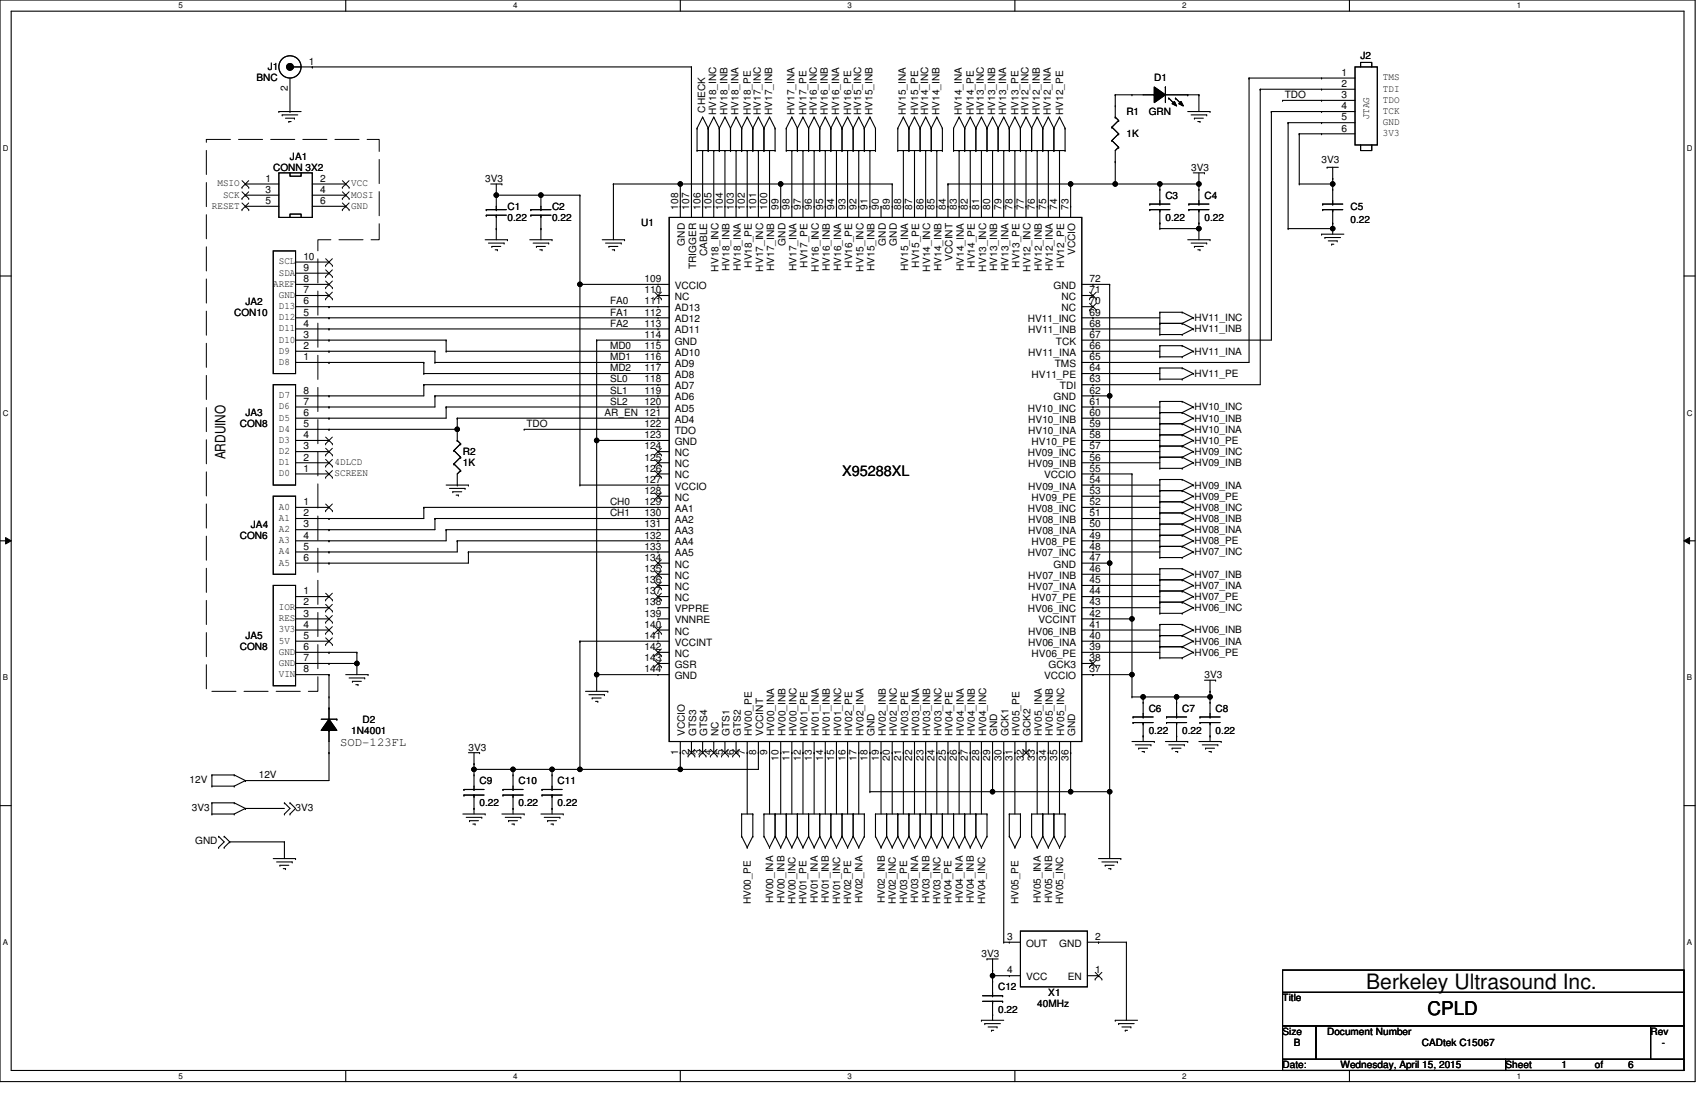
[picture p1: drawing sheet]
<svg xmlns="http://www.w3.org/2000/svg" width="432mm" height="279mm" viewBox="0 0 432 279" stroke-linecap="round" stroke-linejoin="round" font-family="sans-serif">
<defs><g id="words">
<text font-size="5.4" x="345.4" y="250.1">Berkeley Ultrasound Inc.</text>
<text font-size="4.8" x="360.9" y="256.7">CPLD</text>
<g font-size="3.7">
<text x="57" y="116.2" transform="rotate(-90 57 116.2)">ARDUINO</text>
<text x="212.9" y="120.3">X95288XL</text>
</g>
<text font-size="3.1" x="86" y="188.7">SOD-123FL</text>
<g font-size="2.5">
<text x="67.7" y="17.8">J1</text>
<text x="78.1" y="16.4">1</text>
<text x="344" y="15">J2</text>
<text x="64.9" y="20.6">BNC</text>
<text x="72.7" y="23.1" transform="rotate(-90 72.7 23.1)">2</text>
<text x="291.8" y="20.6">D1</text>
<text x="339.2" y="19.2">1</text>
<text x="339.2" y="22">2</text>
<text x="349.6" y="20.3">TMS</text>
<text x="349.6" y="23.2">TDI</text>
<text x="178.3" y="28.5" transform="rotate(-90 178.3 28.5)">CHECK</text>
<text x="181.1" y="29.1" transform="rotate(-90 181.1 29.1)">HV18_INC</text>
<text x="183.9" y="29.1" transform="rotate(-90 183.9 29.1)">HV18_INB</text>
<text x="186.7" y="29.1" transform="rotate(-90 186.7 29.1)">HV18_INA</text>
<text x="189.8" y="29.1" transform="rotate(-90 189.8 29.1)">HV18_PE</text>
<text x="192.4" y="29.1" transform="rotate(-90 192.4 29.1)">HV17_INC</text>
<text x="195.2" y="29.1" transform="rotate(-90 195.2 29.1)">HV17_INB</text>
<text x="200.8" y="29.1" transform="rotate(-90 200.8 29.1)">HV17_INA</text>
<text x="203.9" y="29.1" transform="rotate(-90 203.9 29.1)">HV17_PE</text>
<text x="206.5" y="29.1" transform="rotate(-90 206.5 29.1)">HV16_INC</text>
<text x="209.3" y="29.1" transform="rotate(-90 209.3 29.1)">HV16_INB</text>
<text x="212.1" y="29.1" transform="rotate(-90 212.1 29.1)">HV16_INA</text>
<text x="215.2" y="29.1" transform="rotate(-90 215.2 29.1)">HV16_PE</text>
<text x="217.8" y="29.1" transform="rotate(-90 217.8 29.1)">HV15_INC</text>
<text x="220.6" y="29.1" transform="rotate(-90 220.6 29.1)">HV15_INB</text>
<text x="229" y="29.1" transform="rotate(-90 229 29.1)">HV15_INA</text>
<text x="232.1" y="29.1" transform="rotate(-90 232.1 29.1)">HV15_PE</text>
<text x="234.7" y="29.1" transform="rotate(-90 234.7 29.1)">HV14_INC</text>
<text x="237.5" y="29.1" transform="rotate(-90 237.5 29.1)">HV14_INB</text>
<text x="243.1" y="29.1" transform="rotate(-90 243.1 29.1)">HV14_INA</text>
<text x="246.2" y="29.1" transform="rotate(-90 246.2 29.1)">HV14_PE</text>
<text x="248.8" y="29.1" transform="rotate(-90 248.8 29.1)">HV13_INC</text>
<text x="251.6" y="29.1" transform="rotate(-90 251.6 29.1)">HV13_INB</text>
<text x="254.4" y="29.1" transform="rotate(-90 254.4 29.1)">HV13_INA</text>
<text x="257.5" y="29.1" transform="rotate(-90 257.5 29.1)">HV13_PE</text>
<text x="260" y="29.1" transform="rotate(-90 260 29.1)">HV12_INC</text>
<text x="262.9" y="29.1" transform="rotate(-90 262.9 29.1)">HV12_INB</text>
<text x="265.7" y="29.1" transform="rotate(-90 265.7 29.1)">HV12_INA</text>
<text x="268.8" y="29.1" transform="rotate(-90 268.8 29.1)">HV12_PE</text>
<text x="284.8" y="29.1">R1</text>
<text x="290.4" y="29.1">GRN</text>
<text x="324.8" y="24.8">TDO</text>
<text x="339.2" y="24.8">3</text>
<text x="339.2" y="27.6">4</text>
<text x="349.6" y="26">TDO</text>
<text x="349.6" y="28.8">TCK</text>
<text x="284.8" y="34.7">1K</text>
<text x="339.2" y="30.4">5</text>
<text x="339.2" y="33.3">6</text>
<text x="346.1" y="30.2" transform="rotate(-90 346.1 30.2)">JTAG</text>
<text x="349.6" y="31.6">GND</text>
<text x="349.6" y="34.4">3V3</text>
<text x="73.3" y="40.3">JA1</text>
<text x="334.1" y="41.2">3V3</text>
<text x="55" y="47.1">MSIO</text>
<text x="67.1" y="46">1</text>
<text x="69.1" y="43.2">CONN 3X2</text>
<text x="80.9" y="46">2</text>
<text x="88.8" y="47.1">VCC</text>
<text x="122.7" y="46">3V3</text>
<text x="301.1" y="43.2">3V3</text>
<text x="53.6" y="52.8">RESET</text>
<text x="56.4" y="49.9">SCK</text>
<text x="67.1" y="51.6">5</text>
<text x="67.1" y="48.8">3</text>
<text x="80.9" y="48.8">4</text>
<text x="80.9" y="51.6">6</text>
<text x="88.8" y="52.8">GND</text>
<text x="88.8" y="49.9">MOSI</text>
<text x="128.3" y="53">C1</text>
<text x="139.6" y="53">C2</text>
<text x="171.4" y="53" transform="rotate(-90 171.4 53)">108</text>
<text x="174.2" y="53" transform="rotate(-90 174.2 53)">107</text>
<text x="177.1" y="53" transform="rotate(-90 177.1 53)">106</text>
<text x="179.9" y="53" transform="rotate(-90 179.9 53)">105</text>
<text x="182.7" y="53" transform="rotate(-90 182.7 53)">104</text>
<text x="185.5" y="53" transform="rotate(-90 185.5 53)">103</text>
<text x="188.3" y="53" transform="rotate(-90 188.3 53)">102</text>
<text x="191.2" y="53" transform="rotate(-90 191.2 53)">101</text>
<text x="194" y="53" transform="rotate(-90 194 53)">100</text>
<text x="196.8" y="53" transform="rotate(-90 196.8 53)">99</text>
<text x="199.6" y="53" transform="rotate(-90 199.6 53)">98</text>
<text x="202.4" y="53" transform="rotate(-90 202.4 53)">97</text>
<text x="205.3" y="53" transform="rotate(-90 205.3 53)">96</text>
<text x="208.1" y="53" transform="rotate(-90 208.1 53)">95</text>
<text x="210.9" y="53" transform="rotate(-90 210.9 53)">94</text>
<text x="213.7" y="53" transform="rotate(-90 213.7 53)">93</text>
<text x="216.5" y="53" transform="rotate(-90 216.5 53)">92</text>
<text x="219.4" y="53" transform="rotate(-90 219.4 53)">91</text>
<text x="222.2" y="53" transform="rotate(-90 222.2 53)">90</text>
<text x="225" y="53" transform="rotate(-90 225 53)">89</text>
<text x="227.8" y="53" transform="rotate(-90 227.8 53)">88</text>
<text x="230.6" y="53" transform="rotate(-90 230.6 53)">87</text>
<text x="233.4" y="53" transform="rotate(-90 233.4 53)">86</text>
<text x="236.3" y="53" transform="rotate(-90 236.3 53)">85</text>
<text x="239.1" y="53" transform="rotate(-90 239.1 53)">84</text>
<text x="241.9" y="53" transform="rotate(-90 241.9 53)">83</text>
<text x="244.7" y="53" transform="rotate(-90 244.7 53)">82</text>
<text x="247.5" y="53" transform="rotate(-90 247.5 53)">81</text>
<text x="250.4" y="53" transform="rotate(-90 250.4 53)">80</text>
<text x="253.2" y="53" transform="rotate(-90 253.2 53)">79</text>
<text x="256" y="53" transform="rotate(-90 256 53)">78</text>
<text x="258.8" y="53" transform="rotate(-90 258.8 53)">77</text>
<text x="261.6" y="53" transform="rotate(-90 261.6 53)">76</text>
<text x="264.5" y="53" transform="rotate(-90 264.5 53)">75</text>
<text x="267.3" y="53" transform="rotate(-90 267.3 53)">74</text>
<text x="270.1" y="53" transform="rotate(-90 270.1 53)">73</text>
<text x="294.6" y="50.2">C3</text>
<text x="304.5" y="50.2">C4</text>
<text x="341.4" y="53">C5</text>
<text x="128.3" y="55.8">0.22</text>
<text x="139.6" y="55.8">0.22</text>
<text x="162.1" y="57.3">U1</text>
<text x="294.6" y="55.8">0.22</text>
<text x="304.5" y="55.8">0.22</text>
<text x="341.4" y="56.4">0.22</text>
<text x="76.7" y="65.7">10</text>
<text x="173.2" y="62.1" transform="rotate(-90 173.2 62.1)">GND</text>
<text x="178.8" y="64.8" transform="rotate(-90 178.8 64.8)">CABLE</text>
<text x="198.5" y="62.1" transform="rotate(-90 198.5 62.1)">GND</text>
<text x="223.9" y="62.1" transform="rotate(-90 223.9 62.1)">GND</text>
<text x="226.7" y="62.1" transform="rotate(-90 226.7 62.1)">GND</text>
<text x="240.8" y="65.9" transform="rotate(-90 240.8 65.9)">VCCINT</text>
<text x="271.8" y="64.5" transform="rotate(-90 271.8 64.5)">VCCIO</text>
<text x="70.5" y="69.7">SDA</text>
<text x="70.5" y="66.9">SCL</text>
<text x="76.7" y="71.3">8</text>
<text x="76.7" y="68.5">9</text>
<text x="162.9" y="71.3">109</text>
<text x="176" y="68.1" transform="rotate(-90 176 68.1)">TRIGGER</text>
<text x="181.6" y="68.7" transform="rotate(-90 181.6 68.7)">HV18_INC</text>
<text x="184.4" y="68.5" transform="rotate(-90 184.4 68.5)">HV18_INB</text>
<text x="187.3" y="68.5" transform="rotate(-90 187.3 68.5)">HV18_INA</text>
<text x="190.1" y="67.7" transform="rotate(-90 190.1 67.7)">HV18_PE</text>
<text x="192.9" y="68.7" transform="rotate(-90 192.9 68.7)">HV17_INC</text>
<text x="195.7" y="68.5" transform="rotate(-90 195.7 68.5)">HV17_INB</text>
<text x="201.4" y="68.5" transform="rotate(-90 201.4 68.5)">HV17_INA</text>
<text x="204.2" y="67.7" transform="rotate(-90 204.2 67.7)">HV17_PE</text>
<text x="207" y="68.7" transform="rotate(-90 207 68.7)">HV16_INC</text>
<text x="209.8" y="68.5" transform="rotate(-90 209.8 68.5)">HV16_INB</text>
<text x="212.6" y="68.5" transform="rotate(-90 212.6 68.5)">HV16_INA</text>
<text x="215.5" y="67.7" transform="rotate(-90 215.5 67.7)">HV16_PE</text>
<text x="218.3" y="68.7" transform="rotate(-90 218.3 68.7)">HV15_INC</text>
<text x="221.1" y="68.5" transform="rotate(-90 221.1 68.5)">HV15_INB</text>
<text x="229.6" y="68.5" transform="rotate(-90 229.6 68.5)">HV15_INA</text>
<text x="232.4" y="67.7" transform="rotate(-90 232.4 67.7)">HV15_PE</text>
<text x="235.2" y="68.7" transform="rotate(-90 235.2 68.7)">HV14_INC</text>
<text x="238" y="68.5" transform="rotate(-90 238 68.5)">HV14_INB</text>
<text x="243.6" y="68.5" transform="rotate(-90 243.6 68.5)">HV14_INA</text>
<text x="246.5" y="67.7" transform="rotate(-90 246.5 67.7)">HV14_PE</text>
<text x="249.3" y="68.7" transform="rotate(-90 249.3 68.7)">HV13_INC</text>
<text x="252.1" y="68.5" transform="rotate(-90 252.1 68.5)">HV13_INB</text>
<text x="254.9" y="68.5" transform="rotate(-90 254.9 68.5)">HV13_INA</text>
<text x="257.7" y="67.7" transform="rotate(-90 257.7 67.7)">HV13_PE</text>
<text x="260.6" y="68.7" transform="rotate(-90 260.6 68.7)">HV12_INC</text>
<text x="263.4" y="68.5" transform="rotate(-90 263.4 68.5)">HV12_INB</text>
<text x="266.2" y="68.5" transform="rotate(-90 266.2 68.5)">HV12_INA</text>
<text x="269" y="67.7" transform="rotate(-90 269 67.7)">HV12_PE</text>
<text x="275.5" y="71.3">72</text>
<text x="62" y="77">JA2</text>
<text x="69.1" y="72.5">AREF</text>
<text x="70.5" y="75.3">GND</text>
<text x="76.7" y="77">6</text>
<text x="76.7" y="74.1">7</text>
<text x="154.2" y="77">FA0</text>
<text x="162.9" y="77">111</text>
<text x="162.9" y="74.1">110</text>
<text x="170.6" y="73">VCCIO</text>
<text x="170.6" y="75.9">NC</text>
<text x="266.4" y="73">GND</text>
<text x="268.4" y="75.9">NC</text>
<text x="275.5" y="74.1">71</text>
<text x="275.5" y="77">70</text>
<text x="59.2" y="79.8">CON10</text>
<text x="70.5" y="78.1">D13</text>
<text x="70.5" y="81">D12</text>
<text x="70.5" y="83.8">D11</text>
<text x="76.7" y="82.6">4</text>
<text x="76.7" y="79.8">5</text>
<text x="154.2" y="79.8">FA1</text>
<text x="154.2" y="82.6">FA2</text>
<text x="162.9" y="82.6">113</text>
<text x="162.9" y="79.8">112</text>
<text x="170.6" y="81.5">AD12</text>
<text x="170.6" y="78.7">AD13</text>
<text x="259.8" y="81.5">HV11_INC</text>
<text x="268.4" y="78.7">NC</text>
<text x="275.5" y="79.8">69</text>
<text x="275.5" y="82.6">68</text>
<text x="302" y="81.2">HV11_INC</text>
<text x="70.5" y="86.6">D10</text>
<text x="70.5" y="89.4">D9</text>
<text x="76.7" y="88.2">2</text>
<text x="76.7" y="85.4">3</text>
<text x="154.2" y="88.3">MD0</text>
<text x="162.9" y="85.4">114</text>
<text x="162.9" y="88.2">115</text>
<text x="170.6" y="87.1">GND</text>
<text x="170.6" y="90">AD10</text>
<text x="170.6" y="84.3">AD11</text>
<text x="259.9" y="90">HV11_INA</text>
<text x="259.9" y="84.3">HV11_INB</text>
<text x="266.9" y="87.1">TCK</text>
<text x="275.5" y="88.2">66</text>
<text x="275.5" y="85.4">67</text>
<text x="302" y="89.7">HV11_INA</text>
<text x="302" y="84">HV11_INB</text>
<text x="70.5" y="92.2">D8</text>
<text x="76.7" y="91.1">1</text>
<text x="154.2" y="93.9">MD2</text>
<text x="154.2" y="91.1">MD1</text>
<text x="162.9" y="91.1">116</text>
<text x="162.9" y="93.9">117</text>
<text x="170.6" y="92.8">AD9</text>
<text x="170.6" y="95.6">AD8</text>
<text x="260.8" y="95.6">HV11_PE</text>
<text x="266.7" y="92.8">TMS</text>
<text x="275.5" y="93.9">64</text>
<text x="275.5" y="91.1">65</text>
<text x="302" y="95.3">HV11_PE</text>
<text x="70.5" y="100.7">D7</text>
<text x="76.7" y="99.5">8</text>
<text x="154.2" y="96.7">SL0</text>
<text x="154.2" y="99.5">SL1</text>
<text x="162.9" y="96.7">118</text>
<text x="162.9" y="99.5">119</text>
<text x="170.6" y="98.4">AD7</text>
<text x="170.6" y="101.2">AD6</text>
<text x="266.4" y="101.2">GND</text>
<text x="267.9" y="98.4">TDI</text>
<text x="275.5" y="99.5">62</text>
<text x="275.5" y="96.7">63</text>
<text x="62" y="105.2">JA3</text>
<text x="70.5" y="103.5">D6</text>
<text x="70.5" y="106.3">D5</text>
<text x="76.7" y="108">5</text>
<text x="76.7" y="105.2">6</text>
<text x="76.7" y="102.3">7</text>
<text x="133.1" y="108">TDO</text>
<text x="152.8" y="105.2">AR_EN 121</text>
<text x="154.2" y="102.4">SL2</text>
<text x="162.9" y="108">122</text>
<text x="162.9" y="102.3">120</text>
<text x="170.6" y="104.1">AD5</text>
<text x="170.6" y="106.9">AD4</text>
<text x="259.8" y="104.1">HV10_INC</text>
<text x="259.9" y="106.9">HV10_INB</text>
<text x="275.5" y="102.3">61</text>
<text x="275.5" y="108">59</text>
<text x="275.5" y="105.2">60</text>
<text x="302" y="106.6">HV10_INB</text>
<text x="302" y="103.8">HV10_INC</text>
<text x="60.6" y="108">CON8</text>
<text x="70.5" y="109.2">D4</text>
<text x="70.5" y="112">D3</text>
<text x="76.7" y="113.6">3</text>
<text x="76.7" y="110.8">4</text>
<text x="162.9" y="110.8">123</text>
<text x="162.9" y="113.6">124</text>
<text x="170.6" y="109.7">TDO</text>
<text x="170.6" y="112.5">GND</text>
<text x="259.9" y="109.7">HV10_INA</text>
<text x="260.8" y="112.5">HV10_PE</text>
<text x="275.5" y="113.6">57</text>
<text x="275.5" y="110.8">58</text>
<text x="302" y="109.4">HV10_INA</text>
<text x="302" y="112.2">HV10_PE</text>
<text x="70.5" y="114.8">D2</text>
<text x="70.5" y="117.6">D1</text>
<text x="76.7" y="119.3">1</text>
<text x="76.7" y="116.4">2</text>
<text x="84.6" y="117.6">4DLCD</text>
<text x="117" y="115.1">R2</text>
<text x="117" y="117.9">1K</text>
<text x="162.9" y="116.4">125</text>
<text x="162.9" y="119.3">126</text>
<text x="170.6" y="115.3">NC</text>
<text x="170.6" y="118.2">NC</text>
<text x="259.8" y="115.3">HV09_INC</text>
<text x="259.9" y="118.2">HV09_INB</text>
<text x="275.5" y="119.3">55</text>
<text x="275.5" y="116.4">56</text>
<text x="302" y="117.9">HV09_INB</text>
<text x="302" y="115.1">HV09_INC</text>
<text x="70.5" y="120.4">D0</text>
<text x="84.6" y="120.4">SCREEN</text>
<text x="162.9" y="122.1">127</text>
<text x="162.9" y="124.9">128</text>
<text x="170.6" y="123.8">VCCIO</text>
<text x="170.6" y="121">NC</text>
<text x="259.9" y="123.8">HV09_INA</text>
<text x="263.9" y="121">VCCIO</text>
<text x="275.5" y="124.9">53</text>
<text x="275.5" y="122.1">54</text>
<text x="302" y="123.5">HV09_INA</text>
<text x="70.5" y="128.9">A0</text>
<text x="70.5" y="131.7">A1</text>
<text x="76.7" y="127.7">1</text>
<text x="76.7" y="130.5">2</text>
<text x="154.2" y="127.7">CH0</text>
<text x="154.2" y="130.5">CH1</text>
<text x="162.9" y="127.7">129</text>
<text x="162.9" y="130.5">130</text>
<text x="170.6" y="129.4">AA1</text>
<text x="170.6" y="126.6">NC</text>
<text x="259.8" y="129.4">HV08_INC</text>
<text x="260.8" y="126.6">HV09_PE</text>
<text x="275.5" y="127.7">52</text>
<text x="275.5" y="130.5">51</text>
<text x="302" y="132">HV08_INB</text>
<text x="302" y="129.2">HV08_INC</text>
<text x="302" y="126.3">HV09_PE</text>
<text x="60.6" y="136.2">CON6</text>
<text x="63.4" y="133.4">JA4</text>
<text x="70.5" y="134.5">A2</text>
<text x="70.5" y="137.4">A3</text>
<text x="76.7" y="133.4">3</text>
<text x="76.7" y="136.2">4</text>
<text x="162.9" y="133.4">131</text>
<text x="162.9" y="136.2">132</text>
<text x="170.6" y="132.2">AA2</text>
<text x="170.6" y="135.1">AA3</text>
<text x="170.6" y="137.9">AA4</text>
<text x="259.9" y="135.1">HV08_INA</text>
<text x="259.9" y="132.2">HV08_INB</text>
<text x="260.8" y="137.9">HV08_PE</text>
<text x="275.5" y="133.4">50</text>
<text x="275.5" y="136.2">49</text>
<text x="302" y="134.8">HV08_INA</text>
<text x="302" y="137.6">HV08_PE</text>
<text x="70.5" y="140.2">A4</text>
<text x="70.5" y="143">A5</text>
<text x="76.7" y="139">5</text>
<text x="76.7" y="141.8">6</text>
<text x="162.9" y="139">133</text>
<text x="162.9" y="141.8">134</text>
<text x="170.6" y="140.7">AA5</text>
<text x="170.6" y="143.5">NC</text>
<text x="259.8" y="140.7">HV07_INC</text>
<text x="266.4" y="143.5">GND</text>
<text x="275.5" y="139">48</text>
<text x="275.5" y="141.8">47</text>
<text x="302" y="140.4">HV07_INC</text>
<text x="162.9" y="144.6">135</text>
<text x="162.9" y="147.5">136</text>
<text x="170.6" y="146.3">NC</text>
<text x="170.6" y="149.2">NC</text>
<text x="259.9" y="149.2">HV07_INA</text>
<text x="259.9" y="146.3">HV07_INB</text>
<text x="275.5" y="147.5">45</text>
<text x="275.5" y="144.6">46</text>
<text x="302" y="148.9">HV07_INA</text>
<text x="302" y="146.1">HV07_INB</text>
<text x="70.5" y="154.3">IOR</text>
<text x="76.7" y="150.3">1</text>
<text x="76.7" y="153.1">2</text>
<text x="76.7" y="155.9">3</text>
<text x="162.9" y="150.3">137</text>
<text x="162.9" y="153.1">138</text>
<text x="162.9" y="155.9">139</text>
<text x="170.6" y="152">NC</text>
<text x="170.6" y="154.8">VPPRE</text>
<text x="259.8" y="154.8">HV06_INC</text>
<text x="260.8" y="152">HV07_PE</text>
<text x="275.5" y="155.9">42</text>
<text x="275.5" y="153.1">43</text>
<text x="275.5" y="150.3">44</text>
<text x="302" y="154.5">HV06_INC</text>
<text x="302" y="151.7">HV07_PE</text>
<text x="62" y="161.6">JA5</text>
<text x="70.5" y="157.1">RES</text>
<text x="70.5" y="159.9">3V3</text>
<text x="76.7" y="158.7">4</text>
<text x="76.7" y="161.6">5</text>
<text x="162.9" y="161.6">141</text>
<text x="162.9" y="158.7">140</text>
<text x="170.6" y="157.6">VNNRE</text>
<text x="170.6" y="160.4">NC</text>
<text x="259.9" y="160.4">HV06_INB</text>
<text x="262.5" y="157.6">VCCINT</text>
<text x="275.5" y="161.6">40</text>
<text x="275.5" y="158.7">41</text>
<text x="302" y="160.2">HV06_INB</text>
<text x="60.6" y="164.4">CON8</text>
<text x="70.5" y="162.7">5V</text>
<text x="70.5" y="165.5">GND</text>
<text x="76.7" y="164.4">6</text>
<text x="76.7" y="167.2">7</text>
<text x="162.9" y="167.2">143</text>
<text x="162.9" y="164.4">142</text>
<text x="170.6" y="163.3">VCCINT</text>
<text x="170.6" y="166.1">NC</text>
<text x="259.9" y="163.3">HV06_INA</text>
<text x="260.8" y="166.1">HV06_PE</text>
<text x="275.5" y="167.2">38</text>
<text x="275.5" y="164.4">39</text>
<text x="302" y="163">HV06_INA</text>
<text x="302" y="165.8">HV06_PE</text>
<text x="70.5" y="168.4">GND</text>
<text x="70.5" y="171.2">VIN</text>
<text x="76.7" y="170">8</text>
<text x="162.9" y="170">144</text>
<text x="170.6" y="168.9">GSR</text>
<text x="170.6" y="171.7">GND</text>
<text x="263.9" y="171.7">VCCIO</text>
<text x="265.1" y="168.9">GCK3</text>
<text x="275.5" y="170">37</text>
<text x="304.5" y="171.5">3V3</text>
<text x="290.4" y="179.9">C6</text>
<text x="298.9" y="179.9">C7</text>
<text x="307.3" y="179.9">C8</text>
<text x="88.8" y="185.5">1N4001</text>
<text x="91.6" y="182.7">D2</text>
<text x="290.4" y="185.5">0.22</text>
<text x="298.9" y="185.5">0.22</text>
<text x="307.3" y="185.5">0.22</text>
<text x="118.4" y="189.8">3V3</text>
<text x="171.4" y="190.9" transform="rotate(-90 171.4 190.9)">1</text>
<text x="173.2" y="186.1" transform="rotate(-90 173.2 186.1)">VCCIO</text>
<text x="174.2" y="190.9" transform="rotate(-90 174.2 190.9)">2</text>
<text x="176" y="186.1" transform="rotate(-90 176 186.1)">GTS3</text>
<text x="177.1" y="190.9" transform="rotate(-90 177.1 190.9)">3</text>
<text x="178.8" y="186.1" transform="rotate(-90 178.8 186.1)">GTS4</text>
<text x="179.9" y="190.9" transform="rotate(-90 179.9 190.9)">4</text>
<text x="181.6" y="186.1" transform="rotate(-90 181.6 186.1)">NC</text>
<text x="182.7" y="190.9" transform="rotate(-90 182.7 190.9)">5</text>
<text x="184.4" y="186.1" transform="rotate(-90 184.4 186.1)">GTS1</text>
<text x="185.5" y="190.9" transform="rotate(-90 185.5 190.9)">6</text>
<text x="187.3" y="186.1" transform="rotate(-90 187.3 186.1)">GTS2</text>
<text x="188.3" y="190.9" transform="rotate(-90 188.3 190.9)">7</text>
<text x="190.1" y="186.1" transform="rotate(-90 190.1 186.1)">HV00_PE</text>
<text x="191.2" y="190.9" transform="rotate(-90 191.2 190.9)">8</text>
<text x="192.9" y="186.1" transform="rotate(-90 192.9 186.1)">VCCINT</text>
<text x="194" y="190.9" transform="rotate(-90 194 190.9)">9</text>
<text x="195.7" y="186.1" transform="rotate(-90 195.7 186.1)">HV00_INA</text>
<text x="198.5" y="186.1" transform="rotate(-90 198.5 186.1)">HV00_INB</text>
<text x="201.4" y="186.1" transform="rotate(-90 201.4 186.1)">HV00_INC</text>
<text x="204.2" y="186.1" transform="rotate(-90 204.2 186.1)">HV01_PE</text>
<text x="207" y="186.1" transform="rotate(-90 207 186.1)">HV01_INA</text>
<text x="209.8" y="186.1" transform="rotate(-90 209.8 186.1)">HV01_INB</text>
<text x="212.6" y="186.1" transform="rotate(-90 212.6 186.1)">HV01_INC</text>
<text x="215.5" y="186.1" transform="rotate(-90 215.5 186.1)">HV02_PE</text>
<text x="218.3" y="186.1" transform="rotate(-90 218.3 186.1)">HV02_INA</text>
<text x="221.1" y="186.1" transform="rotate(-90 221.1 186.1)">GND</text>
<text x="223.9" y="186.1" transform="rotate(-90 223.9 186.1)">HV02_INB</text>
<text x="226.7" y="186.1" transform="rotate(-90 226.7 186.1)">HV02_INC</text>
<text x="229.6" y="186.1" transform="rotate(-90 229.6 186.1)">HV03_PE</text>
<text x="232.4" y="186.1" transform="rotate(-90 232.4 186.1)">HV03_INA</text>
<text x="235.2" y="186.1" transform="rotate(-90 235.2 186.1)">HV03_INB</text>
<text x="238" y="186.1" transform="rotate(-90 238 186.1)">HV03_INC</text>
<text x="240.8" y="186.1" transform="rotate(-90 240.8 186.1)">HV04_PE</text>
<text x="243.6" y="186.1" transform="rotate(-90 243.6 186.1)">HV04_INA</text>
<text x="246.5" y="186.1" transform="rotate(-90 246.5 186.1)">HV04_INB</text>
<text x="249.3" y="186.1" transform="rotate(-90 249.3 186.1)">HV04_INC</text>
<text x="252.1" y="186.1" transform="rotate(-90 252.1 186.1)">GND</text>
<text x="254.9" y="186.1" transform="rotate(-90 254.9 186.1)">GCK1</text>
<text x="257.7" y="186.1" transform="rotate(-90 257.7 186.1)">HV05_PE</text>
<text x="260.6" y="186.1" transform="rotate(-90 260.6 186.1)">GCK2</text>
<text x="263.4" y="186.1" transform="rotate(-90 263.4 186.1)">HV05_INA</text>
<text x="266.2" y="186.1" transform="rotate(-90 266.2 186.1)">HV05_INB</text>
<text x="269" y="186.1" transform="rotate(-90 269 186.1)">HV05_INC</text>
<text x="271.8" y="186.1" transform="rotate(-90 271.8 186.1)">GND</text>
<text x="47.9" y="198">12V</text>
<text x="65.4" y="196.8">12V</text>
<text x="196.8" y="192.3" transform="rotate(-90 196.8 192.3)">10</text>
<text x="199.6" y="192.3" transform="rotate(-90 199.6 192.3)">11</text>
<text x="202.4" y="192.3" transform="rotate(-90 202.4 192.3)">12</text>
<text x="205.3" y="192.3" transform="rotate(-90 205.3 192.3)">13</text>
<text x="208.1" y="192.3" transform="rotate(-90 208.1 192.3)">14</text>
<text x="210.9" y="192.3" transform="rotate(-90 210.9 192.3)">15</text>
<text x="213.7" y="192.3" transform="rotate(-90 213.7 192.3)">16</text>
<text x="216.5" y="192.3" transform="rotate(-90 216.5 192.3)">17</text>
<text x="219.4" y="192.3" transform="rotate(-90 219.4 192.3)">18</text>
<text x="222.2" y="192.3" transform="rotate(-90 222.2 192.3)">19</text>
<text x="225" y="192.3" transform="rotate(-90 225 192.3)">20</text>
<text x="227.8" y="192.3" transform="rotate(-90 227.8 192.3)">21</text>
<text x="230.6" y="192.3" transform="rotate(-90 230.6 192.3)">22</text>
<text x="233.4" y="192.3" transform="rotate(-90 233.4 192.3)">23</text>
<text x="236.3" y="192.3" transform="rotate(-90 236.3 192.3)">24</text>
<text x="239.1" y="192.3" transform="rotate(-90 239.1 192.3)">25</text>
<text x="241.9" y="192.3" transform="rotate(-90 241.9 192.3)">26</text>
<text x="244.7" y="192.3" transform="rotate(-90 244.7 192.3)">27</text>
<text x="247.5" y="192.3" transform="rotate(-90 247.5 192.3)">28</text>
<text x="250.4" y="192.3" transform="rotate(-90 250.4 192.3)">29</text>
<text x="253.2" y="192.3" transform="rotate(-90 253.2 192.3)">30</text>
<text x="256" y="192.3" transform="rotate(-90 256 192.3)">31</text>
<text x="258.8" y="192.3" transform="rotate(-90 258.8 192.3)">32</text>
<text x="261.6" y="192.3" transform="rotate(-90 261.6 192.3)">33</text>
<text x="264.5" y="192.3" transform="rotate(-90 264.5 192.3)">34</text>
<text x="267.3" y="192.3" transform="rotate(-90 267.3 192.3)">35</text>
<text x="270.1" y="192.3" transform="rotate(-90 270.1 192.3)">36</text>
<text x="121.2" y="198.2">C9</text>
<text x="121.2" y="203.9">0.22</text>
<text x="131.1" y="198.2">C10</text>
<text x="131.1" y="203.9">0.22</text>
<text x="141" y="198.2">C11</text>
<text x="141" y="203.9">0.22</text>
<text x="48.5" y="205">3V3</text>
<text x="74.7" y="205">3V3</text>
<text x="49.4" y="213.5">GND</text>
<text x="189.8" y="228.7" transform="rotate(-90 189.8 228.7)">HV00_PE</text>
<text x="195.5" y="228.4" transform="rotate(-90 195.5 228.4)">HV00_INA</text>
<text x="198.3" y="228.4" transform="rotate(-90 198.3 228.4)">HV00_INB</text>
<text x="201.1" y="228.7" transform="rotate(-90 201.1 228.7)">HV00_INC</text>
<text x="203.9" y="228.7" transform="rotate(-90 203.9 228.7)">HV01_PE</text>
<text x="206.8" y="228.4" transform="rotate(-90 206.8 228.4)">HV01_INA</text>
<text x="209.6" y="228.4" transform="rotate(-90 209.6 228.4)">HV01_INB</text>
<text x="212.4" y="228.7" transform="rotate(-90 212.4 228.7)">HV01_INC</text>
<text x="215.2" y="228.7" transform="rotate(-90 215.2 228.7)">HV02_PE</text>
<text x="218" y="228.4" transform="rotate(-90 218 228.4)">HV02_INA</text>
<text x="223.7" y="228.4" transform="rotate(-90 223.7 228.4)">HV02_INB</text>
<text x="226.5" y="228.7" transform="rotate(-90 226.5 228.7)">HV02_INC</text>
<text x="229.3" y="228.7" transform="rotate(-90 229.3 228.7)">HV03_PE</text>
<text x="232.1" y="228.4" transform="rotate(-90 232.1 228.4)">HV03_INA</text>
<text x="235" y="228.4" transform="rotate(-90 235 228.4)">HV03_INB</text>
<text x="237.8" y="228.7" transform="rotate(-90 237.8 228.7)">HV03_INC</text>
<text x="240.6" y="228.7" transform="rotate(-90 240.6 228.7)">HV04_PE</text>
<text x="243.4" y="228.4" transform="rotate(-90 243.4 228.4)">HV04_INA</text>
<text x="246.2" y="228.4" transform="rotate(-90 246.2 228.4)">HV04_INB</text>
<text x="249" y="228.7" transform="rotate(-90 249 228.7)">HV04_INC</text>
<text x="257.5" y="228.7" transform="rotate(-90 257.5 228.7)">HV05_PE</text>
<text x="263.1" y="228.4" transform="rotate(-90 263.1 228.4)">HV05_INA</text>
<text x="266" y="228.4" transform="rotate(-90 266 228.4)">HV05_INB</text>
<text x="268.8" y="228.7" transform="rotate(-90 268.8 228.7)">HV05_INC</text>
<text x="254.6" y="237.7">3</text>
<text x="259.4" y="239.4">OUT</text>
<text x="267.8" y="239.4">GND</text>
<text x="276.9" y="237.7">2</text>
<text x="248.1" y="241.9">3V3</text>
<text x="252.3" y="250.4">C12</text>
<text x="254.6" y="246.1">4</text>
<text x="259.4" y="247.9">VCC</text>
<text x="265" y="251.8">X1</text>
<text x="269.9" y="247.9">EN</text>
<text x="276.9" y="246.1">1</text>
<text x="252.3" y="256">0.22</text>
<text x="262.2" y="254.6">40MHz</text>
<text x="324.2" y="253.2">Title</text>
<text x="324.2" y="261.7">Size</text>
<text x="335.5" y="261.7">Document Number</text>
<text x="417.3" y="261.7">Rev</text>
<text x="327.1" y="264.5">B</text>
<text x="359.5" y="264.5">CADtek C15067</text>
<text x="420.1" y="264.5">-</text>
<text x="324.2" y="270.1">Date:</text>
<text x="338.9" y="270.1">Wednesday, April 15, 2015</text>
<text x="380.6" y="270.1">Sheet</text>
<text x="394.7" y="270.1">1</text>
<text x="403.2" y="270.1">of</text>
<text x="411.6" y="270.1">6</text>
</g>
<g font-size="2">
<text x="45.1" y="2.1">5</text>
<text x="129.7" y="2.1">4</text>
<text x="214.3" y="2.1">3</text>
<text x="298.9" y="2.1">2</text>
<text x="383.4" y="2.1">1</text>
<text x=".7" y="38.1">D</text>
<text x="426.4" y="38.1">D</text>
<text x=".7" y="105.1">C</text>
<text x="426.4" y="105.1">C</text>
<text x=".7" y="172">B</text>
<text x="426.4" y="172">B</text>
<text x=".7" y="239">A</text>
<text x="426.4" y="239">A</text>
<text x="45.1" y="272.8">5</text>
<text x="129.7" y="272.8">4</text>
<text x="214.3" y="272.8">3</text>
<text x="298.9" y="272.8">2</text>
<text x="383.4" y="272.8">1</text>
</g>
</g></defs>
<path d="M0 0h428.6v273.5h-428.6zM2.8 2.8h422.9v267.9h-422.9z" fill="none" stroke="#000" stroke-width=".28"/>
<g fill="#fff">
<path d="M45.1 .3h1.1v2.3h-1.1z"/>
<path d="M45.1 271h1.1v2.2h-1.1z"/>
</g>
<path d="M87.4 0v2.8M87.4 270.7v2.8" fill="none" stroke="#000" stroke-width=".28"/>
<g fill="#fff">
<path d="M129.7 .3h1.1v2.3h-1.1z"/>
<path d="M129.7 271h1.1v2.2h-1.1z"/>
</g>
<path d="M172 0v2.8M172 270.7v2.8" fill="none" stroke="#000" stroke-width=".28"/>
<g fill="#fff">
<path d="M214.3 .3h1.1v2.3h-1.1z"/>
<path d="M214.3 271h1.1v2.2h-1.1z"/>
</g>
<path d="M256.6 0v2.8M256.6 270.7v2.8" fill="none" stroke="#000" stroke-width=".28"/>
<g fill="#fff">
<path d="M298.9 .3h1.1v2.3h-1.1z"/>
<path d="M298.9 271h1.1v2.2h-1.1z"/>
</g>
<path d="M341.2 0v2.8M341.2 270.7v2.8" fill="none" stroke="#000" stroke-width=".28"/>
<g fill="#fff">
<path d="M383.4 .3h1.2v2.3h-1.2z"/>
<path d="M383.4 271h1.2v2.2h-1.2z"/>
<path d="M.7 36.3h1.5v2.3h-1.5z"/>
<path d="M426.4 36.3h1.5v2.3h-1.5z"/>
<path d="M.7 103.3h1.5v2.2h-1.5z"/>
<path d="M426.4 103.3h1.5v2.2h-1.5z"/>
</g>
<path d="M0 69.8h2.8M425.7 69.8h2.9" fill="none" stroke="#000" stroke-width=".28"/>
<g fill="#fff">
<path d="M.7 170.2h1.4v2.3h-1.4z"/>
<path d="M426.4 170.2h1.4v2.3h-1.4z"/>
</g>
<path d="M0 136.7h2.8M425.7 136.7h2.9" fill="none" stroke="#000" stroke-width=".28"/>
<path d="M1.4 135.9l1.4 .8-1.4 .9zM425.7 136.7l1.4-.8v1.7z" fill="#000"/>
<path d="M1.4 135.9l1.4 .8-1.4 .9zM425.7 136.7l1.4-.8v1.7z" fill="none" stroke="#000" stroke-width=".25"/>
<g fill="#fff">
<path d="M.7 237.2h1.4v2.2h-1.4z"/>
<path d="M426.4 237.2h1.4v2.2h-1.4z"/>
</g>
<g fill="none" stroke="#000" stroke-width=".28">
<path d="M73.3 19.7v8.5M74.2 16.9h.1M74.2 16.9h100.6M79 16.9h.1M174.8 16.9h.1M174.8 16.9v38.1M315.8 19.7h.1M315.8 19.7v71.9h-42.3M315.8 19.7h26.8M334.1 19.7h.1M342.6 16.9h5.6v19.8h-5.6zM344 16.9v-1.1h2.8v1.1"/>
<path d="M70.5 28.2h.1M70.5 28.2h5.6M71.3 29.1h.1M71.3 29.1h4M72.2 29.9h2.2M73 30.7h.1M73 30.7h.6M73.3 28.2h.1M74.4 29.9h.1M176.2 38.1h.1M176.2 32.4h.1M176.2 38.1h19.8"/>
<path d="M176.2 32.4v5.7M177.6 38.1h.1M177.6 29.6h.1M177.6 38.1v16.9M177.6 29.6l1.4 2.8M177.6 29.6l-1.4 2.8M179 38.1h.1M179 32.4h.1M179 32.4v5.7M180.4 38.1h.1M180.4 29.6h.1M180.4 38.1v16.9"/>
<path d="M180.4 29.6l1.5 2.8M180.4 29.6l-1.4 2.8M181.9 38.1h.1M181.9 32.4h.1M181.9 32.4v5.7M183.3 38.1h.1M183.3 29.6h.1M183.3 38.1v16.9M183.3 29.6l1.4 2.8M183.3 29.6l-1.4 2.8M184.7 38.1h.1M184.7 32.4h.1"/>
<path d="M184.7 32.4v5.7M186.1 38.1h.1M186.1 29.6h.1M186.1 38.1v16.9M186.1 29.6l1.4 2.8M186.1 29.6l-1.4 2.8M187.5 32.4h.1M187.5 38.1h.1M187.5 32.4v5.7M188.9 38.1h.1M188.9 29.6h.1M188.9 38.1v16.9"/>
<path d="M188.9 29.6l1.4 2.8M188.9 29.6l-1.4 2.8M190.3 38.1h.1M190.3 32.4h.1M190.3 32.4v5.7M191.7 38.1h.1M191.7 29.6h.1M191.7 38.1v16.9M191.7 29.6l1.4 2.8M191.7 29.6l-1.4 2.8M193.1 38.1h.1M193.1 32.4h.1"/>
<path d="M193.1 32.4v5.7M194.5 38.1h.1M194.5 29.6h.1M194.5 38.1v16.9M194.5 29.6l1.5 2.8M194.5 29.6l-1.4 2.8M196 32.4h.1M196 38.1h.1M196 32.4v5.7M198.8 38.1h.1M198.8 32.4h.1M198.8 32.4v5.7"/>
<path d="M198.8 38.1h22.5M200.2 38.1h.1M200.2 29.6h.1M200.2 38.1v16.9M200.2 29.6l1.4 2.8M200.2 29.6l-1.4 2.8M201.6 32.4h.1M201.6 38.1h.1M201.6 32.4v5.7M203 38.1h.1M203 29.6h.1M203 38.1v16.9"/>
<path d="M203 29.6l1.4 2.8M203 29.6l-1.4 2.8M204.4 38.1h.1M204.4 32.4h.1M204.4 32.4v5.7M205.8 38.1h.1M205.8 29.6h.1M205.8 38.1v16.9M205.8 29.6l1.4 2.8M205.8 29.6l-1.4 2.8M207.2 38.1h.1M207.2 32.4h.1"/>
<path d="M207.2 32.4v5.7M208.6 38.1h.1M208.6 29.6h.1M208.6 38.1v16.9M208.6 29.6l1.4 2.8M208.6 29.6l-1.4 2.8M210 38.1h.1M210 32.4h.1M210 32.4v5.7M211.5 38.1h.1M211.5 29.6h.1M211.5 38.1v16.9"/>
<path d="M211.5 29.6l1.4 2.8M211.5 29.6l-1.5 2.8M212.9 32.4h.1M212.9 38.1h.1M212.9 32.4v5.7M214.3 38.1h.1M214.3 29.6h.1M214.3 38.1v16.9M214.3 29.6l1.4 2.8M214.3 29.6l-1.4 2.8M215.7 38.1h.1M215.7 32.4h.1"/>
<path d="M215.7 32.4v5.7M217.1 38.1h.1M217.1 29.6h.1M217.1 38.1v16.9M217.1 29.6l1.4 2.8M217.1 29.6l-1.4 2.8M218.5 38.1h.1M218.5 32.4h.1M218.5 32.4v5.7M219.9 38.1h.1M219.9 29.6h.1M219.9 38.1v16.9"/>
<path d="M219.9 29.6l1.4 2.8M219.9 29.6l-1.4 2.8M221.3 32.4h.1M221.3 38.1h.1M221.3 32.4v5.7M227 38.1h.1M227 32.4h.1M227 32.4v5.7M227 38.1h11.2M228.4 38.1h.1M228.4 29.6h.1M228.4 38.1v16.9"/>
<path d="M228.4 29.6l1.4 2.8M228.4 29.6l-1.4 2.8M229.8 32.4h.1M229.8 38.1h.1M229.8 32.4v5.7M231.2 38.1h.1M231.2 29.6h.1M231.2 38.1v16.9M231.2 29.6l1.4 2.8M231.2 29.6l-1.4 2.8M232.6 38.1h.1M232.6 32.4h.1"/>
<path d="M232.6 32.4v5.7M234 38.1h.1M234 29.6h.1M234 38.1v16.9M234 29.6l1.4 2.8M234 29.6l-1.4 2.8M235.4 38.1h.1M235.4 32.4h.1M235.4 32.4v5.7M236.8 38.1h.1M236.8 29.6h.1M236.8 38.1v16.9"/>
<path d="M236.8 29.6l1.4 2.8M236.8 29.6l-1.4 2.8M238.2 32.4h.1M238.2 38.1h.1M238.2 32.4v5.7M241.1 38.1h.1M241.1 32.4h.1M241.1 32.4v5.7M241.1 38.1h28.2M242.5 38.1h.1M242.5 29.6h.1M242.5 38.1v16.9"/>
<path d="M242.5 29.6l1.4 2.8M242.5 29.6l-1.4 2.8M243.9 32.4h.1M243.9 38.1h.1M243.9 32.4v5.7M245.3 38.1h.1M245.3 29.6h.1M245.3 38.1v16.9M245.3 29.6l1.4 2.8M245.3 29.6l-1.4 2.8M246.7 38.1h.1M246.7 32.4h.1"/>
<path d="M246.7 32.4v5.7M248.1 38.1h.1M248.1 29.6h.1M248.1 38.1v16.9M248.1 29.6l1.4 2.8M248.1 29.6l-1.4 2.8M249.5 38.1h.1M249.5 32.4h.1M249.5 32.4v5.7M250.9 38.1h.1M250.9 29.6h.1M250.9 38.1v16.9"/>
<path d="M250.9 29.6l1.4 2.8M250.9 29.6l-1.4 2.8M252.3 38.1h.1M252.3 32.4h.1M252.3 32.4v5.7M253.8 38.1h.1M253.8 29.6h.1M253.8 38.1v16.9M253.8 29.6l1.4 2.8M253.8 29.6l-1.5 2.8M255.2 32.4h.1M255.2 38.1h.1"/>
<path d="M255.2 32.4v5.7M256.6 38.1h.1M256.6 29.6h.1M256.6 38.1v16.9M256.6 29.6l1.4 2.8M256.6 29.6l-1.4 2.8M258 38.1h.1M258 32.4h.1M258 32.4v5.7M259.4 38.1h.1M259.4 29.6h.1M259.4 38.1v16.9"/>
<path d="M259.4 29.6l1.4 2.8M259.4 29.6l-1.4 2.8M260.8 38.1h.1M260.8 32.4h.1M260.8 32.4v5.7M262.2 38.1h.1M262.2 29.6h.1M262.2 38.1v16.9M262.2 29.6l1.4 2.8M262.2 29.6l-1.4 2.8M263.6 38.1h.1M263.6 32.4h.1"/>
<path d="M263.6 32.4v5.7M265 38.1h.1M265 29.6h.1M265 38.1v16.9M265 29.6l1.4 2.8M265 29.6l-1.4 2.8M266.4 32.4h.1M266.4 38.1h.1M266.4 32.4v5.7M267.9 38.1h.1M267.9 29.6h.1M267.9 38.1v16.9"/>
<path d="M267.9 29.6l1.4 2.8M267.9 29.6l-1.5 2.8M269.3 32.4h.1M269.3 38.1h.1M269.3 32.4v5.7M281.1 35.5h.1M281.1 32.2h.1M281.1 35.5l1.7 1.7M281.1 32.2l1.7 1.6M282 24h.1M282 29.6h.1M282 26.8h.1"/>
<path d="M282 24v5.6M282 24h9.8M282 29.6l.8 .9M282.8 37.2h.1M282.8 33.8h.1M282.8 30.5h.1M282.8 37.2l-.8 .9v8.4M282.8 33.8l-1.7 1.7M282.8 30.5l-1.7 1.7M286.2 24h.1M291.8 22l2.8 2-2.8 1.9zM291.8 24h.1"/>
<path d="M294.6 22h.1M294.6 24h8.5M294.6 22v3.9M295.5 24.8h.1M295.5 24.8l1.7 1.7M296.3 26.2l.6-.5 .6 1.1zM297.2 24.8h.1M297.2 24.8l1.7 1.7M298.6 25.7l.5 1.1-1.1-.6zM300.3 24h.1M300.3 28.2h5.6M301.1 29.1h4"/>
<path d="M302 29.9h.1M302 29.9h2.2M302.8 30.7h.6M303.1 24h.1M303.1 24v4.2M303.4 30.7h.1M305.1 29.1h.1M305.9 28.2h.1M318.6 22.6h.1M318.6 22.6v74.7h-45.1M318.6 22.6h24M321.4 28.2h.1"/>
<path d="M321.4 28.2v57.8h-47.9M321.4 28.2h21.2M324.2 25.4h.1M324.2 25.4h18.4M325.6 31h.1M325.6 31v26.8M325.6 31h17M328.5 33.8h.1M328.5 33.8v12.7M328.5 33.8h14.1M334.1 22.6h.1M334.1 25.4h.1"/>
<path d="M334.1 28.2h.1M334.1 31h.1M334.1 33.8h.1M344 36.7v1.4h2.8v-1.4M62 52.2h.1M62 46.5h.1M62 49.4h.1M62 46.5h8.5M62 49.4h8.5M62 52.2h8.5M70.5 43.7h8.5v11.3h-8.5zM73.3 55v-.9h2.8v.9"/>
<path d="M73.3 43.7v.9h2.8v-.9M79 46.5h8.4M79 49.4h8.4M79 52.2h8.4M87.4 49.4h.1M87.4 52.2h.1M87.4 46.5h.1M122.9 53h.1M122.9 54.4h.1M122.9 53h5.1M122.9 54.4h5.1M124.1 46.5h2.8"/>
<path d="M125.5 57.8h.1M125.5 49.4h.1M125.5 54.4h.1M125.5 53h.1M125.5 49.4h21.1M125.5 46.5v6.5M125.5 54.4v6.2M126.9 46.5h.1M134.2 53h.1M134.2 54.4h.1M134.2 53h5.1M134.2 54.4h5.1"/>
<path d="M136.7 57.8h.1M136.7 49.4h.1M136.7 54.4h.1M136.7 53h.1M136.7 49.4v3.6M136.7 54.4v6.2M146.6 49.4h.1M146.6 49.4v73.3M155.1 46.5h.1M155.1 46.5h70.5M155.1 46.5v14.1M169.2 55h104.3v132.5h-104.3z"/>
<path d="M172 46.5h.1M172 52.2h.1M172 46.5v8.5M174.8 52.2h.1M177.6 52.2h.1M180.4 52.2h.1M183.3 52.2h.1M186.1 52.2h.1M188.9 52.2h.1M191.7 52.2h.1M194.5 52.2h.1M197.4 46.5h.1"/>
<path d="M197.4 52.2h.1M197.4 46.5v8.5M200.2 52.2h.1M203 52.2h.1M205.8 52.2h.1M208.6 52.2h.1M211.5 52.2h.1M214.3 52.2h.1M217.1 52.2h.1M219.9 52.2h.1M222.7 52.2h.1M222.7 52.2v2.8"/>
<path d="M225.6 46.5h.1M225.6 52.2h.1M225.6 46.5v8.5M228.4 52.2h.1M231.2 52.2h.1M234 52.2h.1M236.8 52.2h.1M239.7 46.5h.1M239.7 52.2h.1M239.7 46.5h63.4M239.7 46.5v8.5M242.5 52.2h.1"/>
<path d="M245.3 52.2h.1M248.1 52.2h.1M250.9 52.2h.1M253.8 52.2h.1M256.6 52.2h.1M259.4 52.2h.1M262.2 52.2h.1M265 52.2h.1M267.9 52.2h.1M270.7 46.5h.1M270.7 52.2h.1M270.7 46.5v8.5"/>
<path d="M282 40.9h.1M282 46.5h.1M290.7 51.6h.1M290.7 53h.1M290.7 51.6h5.1M290.7 53h5.1M293.2 46.5h.1M293.2 56.4h.1M293.2 57.8h.1M293.2 53h.1M293.2 51.6h.1M293.2 47.9h.1"/>
<path d="M293.2 57.8h9.9M293.2 46.5v5.1M293.2 53v4.8M300.6 51.6h.1M300.6 53h.1M300.6 51.6h5M300.6 53h5M301.7 43.7h2.8M303.1 46.5h.1M303.1 57.8h.1M303.1 56.4h.1M303.1 53h.1"/>
<path d="M303.1 51.6h.1M303.1 47.9h.1M303.1 43.7v7.9M303.1 53v7.6M304.5 43.7h.1M325.6 57.8h.1M325.6 57.8h11.3M328.5 46.5h.1M328.5 46.5h8.4M334.1 59.2h.1M334.1 59.2h5.6M334.4 51.6h.1"/>
<path d="M334.4 53h.1M334.4 51.6h5.1M334.4 53h5.1M335.5 42.3h.1M335.5 42.3h2.8M336.9 46.5h.1M336.9 56.4h.1M336.9 45.1h.1M336.9 57.8h.1M336.9 53h.1M336.9 51.6h.1M336.9 47.9h.1"/>
<path d="M336.9 42.3v9.3M336.9 53v6.2M69.1 63.4h5.6v31.1h-5.6zM74.7 77.5h94.5M74.7 71.9h8.5M74.7 74.7h8.5M74.7 69.1h8.5M74.7 66.3h8.5M83.2 77.5h.1M83.2 74.7h.1M83.2 71.9h.1M83.2 69.1h.1"/>
<path d="M83.2 66.3h.1M122.7 60.6h5.6M123.5 61.5h3.9M124.3 62.3h.1M124.3 62.3h2.3M125.2 63.2h.6M125.8 63.2h.1M127.4 61.5h.1M128.3 60.6h.1M133.9 60.6h5.7M134.8 61.5h3.9M135.6 62.3h.1"/>
<path d="M135.6 62.3h2.3M136.5 63.2h.5M137 63.2h.1M138.7 61.5h.1M139.6 60.6h.1M146.6 71.9h.1M146.6 71.9h22.6M152.3 60.6h5.6M153.1 61.5h3.9M153.9 62.3h.1M153.9 62.3h2.3M154.8 63.2h.6"/>
<path d="M155.4 63.2h.1M157 61.5h.1M157.9 60.6h.1M166.3 71.9h.1M166.3 77.5h.1M166.3 74.7h.1M166.3 74.7h2.9M273.5 77.5h2.8M273.5 71.9h7M273.5 74.7h2.8M276.3 71.9h.1M276.3 74.7h.1"/>
<path d="M276.3 77.5h.1M280.5 71.9h.1M280.5 71.9v145.2M293.2 79h.1M293.2 79v5.6M293.2 79h5.7M298.9 79h.1M298.9 79l2.8 1.4M300.3 60.6h5.6M301.1 61.5h4M302 62.3h.1M302 62.3h2.2"/>
<path d="M302.8 63.2h.6M303.4 63.2h.1M305.1 61.5h.1M305.9 60.6h.1M335 60.1h.1M335 60.1h3.9M335.8 60.9h2.3M336.6 61.8h.1M336.6 61.8h.6M338.1 60.9h.1M69.1 97.3h5.6v25.4h-5.6zM74.7 91.6h32.4"/>
<path d="M74.7 88.8h35.3M74.7 80.4h94.5M74.7 83.2h94.5M74.7 86h38.1M83.2 80.4h.1M83.2 83.2h.1M83.2 86h.1M83.2 88.8h.1M83.2 91.6h.1M107.1 94.5h.1M107.1 91.6h.1M107.1 97.3h.1"/>
<path d="M107.1 94.5h62.1M107.1 91.6v2.9M107.1 97.3v2.8h-32.4M107.1 97.3h62.1M110 91.6h.1M110 88.8h.1M110 91.6h59.2M110 88.8v2.8M112.8 88.8h.1M112.8 86h.1M112.8 88.8h56.4M112.8 86v2.8"/>
<path d="M150.8 86h.1M150.8 86h18.4M150.8 86v88.8M166.3 86h.1M166.3 88.8h.1M166.3 91.6h.1M166.3 94.5h.1M166.3 97.3h.1M166.3 83.2h.1M166.3 80.4h.1M273.5 94.5h19.7M273.5 88.8h19.7"/>
<path d="M273.5 80.4h19.7M273.5 83.2h19.7M276.3 80.4h.1M276.3 83.2h.1M276.3 88.8h.1M276.3 94.5h.1M276.3 91.6h.1M276.3 97.3h.1M276.3 86h.1M293.2 90.2h.1M293.2 87.4h.1M293.2 84.6h.1"/>
<path d="M293.2 81.8h.1M293.2 95.9h.1M293.2 93h.1M293.2 87.4v2.8M293.2 93v2.9M293.2 90.2h5.7M293.2 87.4h5.7M293.2 84.6h5.7M293.2 81.8h5.7M293.2 95.9h5.7M293.2 93h5.7M298.9 90.2h.1"/>
<path d="M298.9 87.4h.1M298.9 84.6h.1M298.9 81.8h.1M298.9 95.9h.1M298.9 93h.1M298.9 87.4l2.8 1.4M298.9 81.8l2.8 1.4M298.9 93l2.8 1.5M301.7 88.8h.1M301.7 83.2h.1M301.7 80.4h.1M301.7 94.5h.1"/>
<path d="M301.7 88.8l-2.8 1.4M301.7 83.2l-2.8 1.4M301.7 80.4l-2.8 1.4M301.7 94.5l-2.8 1.4M74.7 108.6h40.9M74.7 111.4h8.5M74.7 114.2h8.5M74.7 117h8.5M74.7 119.8h8.5M83.2 100.1h.1M83.2 102.9h.1M83.2 105.7h.1"/>
<path d="M83.2 108.6h.1M83.2 119.8h.1M83.2 117h.1M83.2 114.2h.1M83.2 111.4h.1M110 100.1h.1M110 100.1v2.8h-35.3M110 100.1h59.2M112.8 102.9h.1M112.8 102.9v2.8h-38.1M112.8 102.9h56.4M114.8 117.3h.1"/>
<path d="M114.8 113.9h.1M114.8 117.3l1.6 1.7M114.8 113.9l1.6 1.7M115.6 105.7h.1M115.6 111.4h.1M115.6 108.6h.1M115.6 105.7h53.6M115.6 105.7v5.7M115.6 111.4l.8 .8M116.4 119h.1M116.4 115.6h.1M116.4 112.2h.1"/>
<path d="M116.4 119l-.8 .8v2.9M116.4 115.6l-1.6 1.7M116.4 112.2l-1.6 1.7M132.5 108.6h.1M132.5 108.6h36.7M150.8 111.4h.1M150.8 111.4h18.4M166.3 108.6h.1M166.3 111.4h.1M166.3 100.1h.1M166.3 102.9h.1M166.3 105.7h.1"/>
<path d="M166.3 114.2h.1M166.3 117h.1M166.3 119.8h.1M166.3 114.2h2.9M166.3 117h2.9M166.3 119.8h2.9M273.5 108.6h19.7M273.5 100.1h7M273.5 102.9h19.7M273.5 105.7h19.7M273.5 111.4h19.7M273.5 114.2h19.7"/>
<path d="M273.5 117h19.7M273.5 119.8h12.7M276.3 102.9h.1M276.3 105.7h.1M276.3 108.6h.1M276.3 111.4h.1M276.3 114.2h.1M276.3 117h.1M276.3 100.1h.1M276.3 119.8h.1M280.5 100.1h.1M286.2 119.8h.1"/>
<path d="M286.2 119.8v56.4M293.2 118.4h.1M293.2 115.6h.1M293.2 112.8h.1M293.2 110h.1M293.2 107.1h.1M293.2 104.3h.1M293.2 101.5h.1M293.2 101.5v16.9M293.2 118.4h5.7M293.2 115.6h5.7M293.2 112.8h5.7"/>
<path d="M293.2 110h5.7M293.2 107.1h5.7M293.2 104.3h5.7M293.2 101.5h5.7M298.9 118.4h.1M298.9 115.6h.1M298.9 112.8h.1M298.9 110h.1M298.9 107.1h.1M298.9 104.3h.1M298.9 101.5h.1M298.9 115.6l2.8 1.4"/>
<path d="M298.9 112.8l2.8 1.4M298.9 107.1l2.8 1.5M298.9 104.3l2.8 1.4M298.9 101.5l2.8 1.4M298.9 110l2.8 1.4M301.7 117h.1M301.7 114.2h.1M301.7 108.6h.1M301.7 105.7h.1M301.7 102.9h.1M301.7 111.4h.1M301.7 117l-2.8 1.4"/>
<path d="M301.7 114.2l-2.8 1.4M301.7 108.6l-2.8 1.4M301.7 105.7l-2.8 1.4M301.7 102.9l-2.8 1.4M301.7 111.4l-2.8 1.4M69.1 125.5h5.6v19.7h-5.6zM74.7 128.3h8.5M83.2 131.1h.1M83.2 136.7h.1M83.2 139.6h.1M83.2 133.9h.1M83.2 128.3h.1"/>
<path d="M107.1 128.3h.1M107.1 128.3v2.8h-32.4M107.1 128.3h62.1M110 131.1h.1M110 131.1h59.2M110 131.1v2.8h-35.3M112.8 133.9h.1M112.8 133.9v2.8h-38.1M112.8 122.7h5.6M112.8 133.9h56.4M113.6 123.5h4M114.5 124.3h.1"/>
<path d="M114.5 124.3h2.2M115.3 125.2h.6M115.6 136.7h.1M115.6 122.7h.1M115.6 136.7h53.6M115.6 136.7v2.9h-40.9M115.9 125.2h.1M117.6 123.5h.1M118.4 139.6h.1M118.4 122.7h.1M118.4 139.6h50.8M118.4 139.6v2.8h-43.7"/>
<path d="M146.6 122.7h.1M146.6 122.7h22.6M166.3 122.7h.1M166.3 128.3h.1M166.3 131.1h.1M166.3 133.9h.1M166.3 136.7h.1M166.3 139.6h.1M166.3 125.5h.1M166.3 125.5h2.9M273.5 131.1h19.7M273.5 136.7h19.7"/>
<path d="M273.5 139.6h19.7M273.5 122.7h19.7M273.5 128.3h19.7M273.5 133.9h19.7M273.5 125.5h19.7M276.3 122.7h.1M276.3 125.5h.1M276.3 128.3h.1M276.3 131.1h.1M276.3 133.9h.1M276.3 136.7h.1M276.3 139.6h.1"/>
<path d="M293.2 138.2h.1M293.2 135.3h.1M293.2 132.5h.1M293.2 129.7h.1M293.2 126.9h.1M293.2 124.1h.1M293.2 121.2h.1M293.2 121.2v19.8M293.2 138.2h5.7M293.2 135.3h5.7M293.2 132.5h5.7M293.2 129.7h5.7"/>
<path d="M293.2 126.9h5.7M293.2 124.1h5.7M293.2 121.2h5.7M298.9 138.2h.1M298.9 135.3h.1M298.9 132.5h.1M298.9 129.7h.1M298.9 126.9h.1M298.9 124.1h.1M298.9 121.2h.1M298.9 138.2l2.8 1.4M298.9 132.5l2.8 1.4"/>
<path d="M298.9 129.7l2.8 1.4M298.9 126.9l2.8 1.4M298.9 135.3l2.8 1.4M298.9 121.2l2.8 1.5M298.9 124.1l2.8 1.4M301.7 139.6h.1M301.7 133.9h.1M301.7 131.1h.1M301.7 128.3h.1M301.7 136.7h.1M301.7 122.7h.1M301.7 125.5h.1"/>
<path d="M301.7 139.6l-2.8 1.4M301.7 133.9l-2.8 1.4M301.7 131.1l-2.8 1.4M301.7 128.3l-2.8 1.4M301.7 136.7l-2.8 1.5M301.7 122.7l-2.8 1.4M301.7 125.5l-2.8 1.4M69.1 148h5.6v25.4h-5.6zM74.7 150.8h8.5M74.7 153.7h8.5M74.7 159.3h8.5M74.7 156.5h8.5"/>
<path d="M83.2 142.4h.1M83.2 150.8h.1M83.2 153.7h.1M83.2 156.5h.1M83.2 159.3h.1M166.3 142.4h.1M166.3 145.2h.1M166.3 148h.1M166.3 150.8h.1M166.3 153.7h.1M166.3 156.5h.1M166.3 159.3h.1"/>
<path d="M166.3 142.4h2.9M166.3 145.2h2.9M166.3 148h2.9M166.3 150.8h2.9M166.3 153.7h2.9M166.3 159.3h2.9M166.3 156.5h2.9M273.5 142.4h7M273.5 145.2h19.7M273.5 148h19.7M273.5 150.8h19.7M273.5 153.7h19.7"/>
<path d="M273.5 159.3h19.7M273.5 156.5h12.7M276.3 145.2h.1M276.3 148h.1M276.3 150.8h.1M276.3 153.7h.1M276.3 159.3h.1M276.3 142.4h.1M276.3 156.5h.1M280.5 142.4h.1M286.2 156.5h.1M293.2 157.9h.1"/>
<path d="M293.2 155.1h.1M293.2 152.3h.1M293.2 149.4h.1M293.2 146.6h.1M293.2 143.8h.1M293.2 141h.1M293.2 143.8v11.3M293.2 157.9v8.4M293.2 157.9h5.7M293.2 155.1h5.7M293.2 152.3h5.7M293.2 149.4h5.7"/>
<path d="M293.2 146.6h5.7M293.2 143.8h5.7M293.2 141h5.7M298.9 157.9h.1M298.9 155.1h.1M298.9 152.3h.1M298.9 149.4h.1M298.9 146.6h.1M298.9 143.8h.1M298.9 141h.1M298.9 157.9l2.8 1.4M298.9 152.3l2.8 1.4"/>
<path d="M298.9 146.6l2.8 1.4M298.9 143.8l2.8 1.4M298.9 149.4l2.8 1.4M301.7 159.3h.1M301.7 153.7h.1M301.7 148h.1M301.7 145.2h.1M301.7 150.8h.1M301.7 159.3l-2.8 1.4M301.7 153.7l-2.8 1.4M301.7 148l-2.8 1.4M301.7 145.2l-2.8 1.4"/>
<path d="M301.7 150.8l-2.8 1.5M74.7 162.1h8.5M74.7 170.6h8.5M74.7 167.8h15.5M74.7 164.9h15.5M83.2 167.8h.1M83.2 164.9h.1M83.2 170.6h.1M83.2 179h.1M83.2 176.2h.1M83.2 162.1h.1M83.2 170.6v11.3"/>
<path d="M87.4 170.6h5.6M88.3 171.4h3.9M89.1 172.3h.1M89.1 172.3h2.3M89.9 173.1h.6M90.2 167.8h.1M90.2 164.9h.1M90.2 164.9v5.7M90.5 173.1h.1M92.2 171.4h.1M93 170.6h.1M146.6 162.1h.1"/>
<path d="M146.6 162.1v32.4M146.6 162.1h22.6M148 174.8h5.7M148.9 175.7h3.9M149.7 176.5h.1M149.7 176.5h2.3M150.6 177.3h.5M150.8 170.6h.1M150.8 170.6h18.4M151.1 177.3h.1M152.8 175.7h.1M153.7 174.8h.1"/>
<path d="M166.3 162.1h.1M166.3 167.8h.1M166.3 170.6h.1M166.3 164.9h.1M166.3 167.8h2.9M166.3 164.9h2.9M273.5 162.1h19.7M273.5 170.6h12.7M273.5 167.8h2.8M273.5 164.9h19.7M276.3 162.1h.1M276.3 164.9h.1"/>
<path d="M276.3 170.6h.1M276.3 167.8h.1M286.2 170.6h.1M286.2 176.2h.1M286.2 176.2h19.7M289 176.2h.1M289 177.6h.1M289 176.2v5.1M293.2 163.5h.1M293.2 160.7h.1M293.2 166.3h.1M293.2 163.5h5.7"/>
<path d="M293.2 160.7h5.7M293.2 166.3h5.7M297.5 176.2h.1M297.5 177.6h.1M297.5 176.2v5.1M298.9 163.5h.1M298.9 160.7h.1M298.9 166.3h.1M298.9 160.7l2.8 1.4M298.9 163.5l2.8 1.4M301.7 162.1h.1M301.7 164.9h.1"/>
<path d="M301.7 162.1l-2.8 1.4M301.7 164.9l-2.8 1.4M304.5 172h2.8M305.9 176.2h.1M305.9 174.8h.1M305.9 177.6h.1M305.9 172v9.3M307.3 172h.1M53.6 196h.1M53.6 198.8h.1M53.6 196v2.8M53.6 196h5.6"/>
<path d="M53.6 198.8h5.6M59.2 196h.1M59.2 198.8h.1M59.2 196l2.8 1.4M62 197.4h.1M62 197.4l-2.8 1.4M81.2 181.9h4M83.2 181.9l2 2.8h-4zM83.2 190.3h.1M83.2 184.7h.1M83.2 184.7v12.7h-21.2M85.2 181.9h.1"/>
<path d="M117.3 199.6h.1M117.3 199.6h5.1M118.4 190.3h2.8M119.8 194.5h.1M119.8 193.1h.1M119.8 199.6h.1M119.8 196h.1M119.8 190.3v9.3M121.2 190.3h.1M127.2 199.6h.1M127.2 199.6h5M129.7 194.5h.1"/>
<path d="M129.7 199.6h.1M129.7 196h.1M129.7 194.5v5.1M137 199.6h.1M137 199.6h5.1M139.6 194.5h.1M139.6 199.6h.1M139.6 196h.1M139.6 194.5v5.1M146.6 194.5h.1M172 194.5h.1M172 190.3h.1"/>
<path d="M172 187.5v7M174.8 190.3h.1M174.8 187.5v2.8M177.6 190.3h.1M177.6 187.5v2.8M180.4 190.3h.1M180.4 187.5v2.8M183.3 190.3h.1M183.3 187.5v2.8M186.1 190.3h.1M186.1 187.5v2.8M188.9 190.3h.1"/>
<path d="M188.9 187.5v18.3M191.7 190.3h.1M191.7 187.5v7h-71.9M194.5 190.3h.1M194.5 187.5v18.3M197.4 190.3h.1M197.4 187.5v18.3M200.2 190.3h.1M200.2 187.5v18.3M203 190.3h.1M203 187.5v18.3M205.8 190.3h.1"/>
<path d="M205.8 187.5v18.3M208.6 190.3h.1M208.6 187.5v18.3M211.5 190.3h.1M211.5 187.5v18.3M214.3 190.3h.1M214.3 187.5v18.3M217.1 190.3h.1M217.1 187.5v18.3M219.9 190.3h.1M219.9 187.5v12.7M222.7 190.3h.1"/>
<path d="M222.7 187.5v18.3M225.6 190.3h.1M225.6 187.5v18.3M228.4 190.3h.1M228.4 187.5v18.3M231.2 190.3h.1M231.2 187.5v18.3M234 190.3h.1M234 187.5v18.3M236.8 190.3h.1M236.8 187.5v18.3M239.7 190.3h.1"/>
<path d="M239.7 187.5v18.3M242.5 190.3h.1M242.5 187.5v18.3M245.3 190.3h.1M245.3 187.5v18.3M248.1 190.3h.1M248.1 187.5v18.3M250.9 190.3h.1M250.9 187.5v12.7M253.8 190.3h.1M253.8 187.5v50.7M256.6 190.3h.1"/>
<path d="M256.6 187.5v18.3M259.4 190.3h.1M259.4 187.5v2.8M262.2 190.3h.1M262.2 187.5v18.3M265 190.3h.1M265 187.5v18.3M267.9 190.3h.1M267.9 187.5v18.3M270.7 190.3h.1M270.7 187.5v12.7M286.2 187.5h5.6"/>
<path d="M286.5 181.3h.1M286.5 182.7h.1M286.5 181.3h5M286.5 182.7h5M287 188.3h4M287.9 189.2h.1M287.9 189.2h2.2M288.7 190h.6M289 186.1h.1M289 182.7h.1M289 181.3h.1M289 182.7v4.8"/>
<path d="M289.3 190h.1M291 188.3h.1M291.8 187.5h.1M294.6 187.5h5.7M294.9 181.3h.1M294.9 182.7h.1M294.9 181.3h5.1M294.9 182.7h5.1M295.5 188.3h3.9M296.3 189.2h.1M296.3 189.2h2.3M297.2 190h.5"/>
<path d="M297.5 186.1h.1M297.5 182.7h.1M297.5 181.3h.1M297.5 182.7v4.8M297.7 190h.1M299.4 188.3h.1M300.3 187.5h.1M303.1 187.5h5.6M303.4 181.3h.1M303.4 182.7h.1M303.4 181.3h5.1M303.4 182.7h5.1"/>
<path d="M303.9 188.3h4M304.8 189.2h.1M304.8 189.2h2.2M305.6 190h.6M305.9 186.1h.1M305.9 182.7h.1M305.9 181.3h.1M305.9 182.7v4.8M306.2 190h.1M307.9 188.3h.1M308.7 187.5h.1M0 203.7h2.8"/>
<path d="M53.6 205.8h.1M53.6 203h.1M53.6 205.8h5.6M53.6 203v2.8M53.6 203h5.6M55.3 211.5h.1M55.3 214.3h.1M55.3 211.5l1.4 1.4-1.4 1.4M56.7 214.3h.1M56.7 211.5h.1M56.7 211.5l1.4 1.4M58.1 212.9h.1"/>
<path d="M58.1 212.9h13.8M58.1 212.9l-1.4 1.4M59.2 205.8h.1M59.2 203h.1M59.2 203l2.8 1.4M62 204.4h.1M62 204.4h9.9M62 204.4l-2.8 1.4M69.1 217.1h5.6M69.9 217.9h4M70.8 218.8h.1M70.8 218.8h2.2"/>
<path d="M71.6 219.6h.6M71.9 212.9h.1M71.9 205.8h.1M71.9 203h.1M71.9 212.9v4.2M71.9 203l1.4 1.4-1.4 1.4M72.2 219.6h.1M73.3 205.8h.1M73.3 203h.1M73.3 203l1.4 1.4-1.4 1.4M73.9 217.9h.1M74.7 217.1h.1"/>
<path d="M117 205.8h5.7M117.3 201h.1M117.3 201h5.1M117.9 206.7h3.9M118.7 207.5h.1M118.7 207.5h2.3M119.5 208.4h.6M119.8 204.4h.1M119.8 201h.1M119.8 201v4.8M120.1 208.4h.1M121.8 206.7h.1"/>
<path d="M122.7 205.8h.1M126.9 205.8h5.6M127.2 201h.1M127.2 201h5M127.7 206.7h4M128.6 207.5h.1M128.6 207.5h2.2M129.4 208.4h.6M129.7 204.4h.1M129.7 201h.1M129.7 201v4.8M130 208.4h.1"/>
<path d="M131.7 206.7h.1M132.5 205.8h.1M136.7 205.8h5.7M137 201h.1M137 201h5.1M137.6 206.7h3.9M138.4 207.5h.1M138.4 207.5h2.3M139.3 208.4h.5M139.6 204.4h.1M139.6 201h.1M139.6 201v4.8"/>
<path d="M139.8 208.4h.1M141.5 206.7h.1M142.4 205.8h.1M187.5 211.5h.1M187.5 205.8h.1M187.5 205.8h2.8M187.5 211.5l1.4 2.8M187.5 205.8v5.7M188.9 214.3h.1M190.3 205.8h.1M190.3 211.5h.1M190.3 205.8v5.7"/>
<path d="M190.3 211.5l-1.4 2.8M193.1 211.5h.1M193.1 205.8h.1M193.1 205.8h25.4M193.1 211.5l1.4 2.8M193.1 205.8v5.7M194.5 214.3h.1M196 205.8h.1M196 211.5h.1M196 205.8v5.7M196 211.5l-1.5 2.8M196 211.5l1.4 2.8"/>
<path d="M197.4 214.3h.1M198.8 205.8h.1M198.8 211.5h.1M198.8 205.8v5.7M198.8 211.5l-1.4 2.8M198.8 211.5l1.4 2.8M200.2 214.3h.1M201.6 205.8h.1M201.6 211.5h.1M201.6 205.8v5.7M201.6 211.5l-1.4 2.8M201.6 211.5l1.4 2.8"/>
<path d="M203 214.3h.1M204.4 211.5h.1M204.4 205.8h.1M204.4 211.5l1.4 2.8M204.4 205.8v5.7M204.4 211.5l-1.4 2.8M205.8 214.3h.1M207.2 205.8h.1M207.2 211.5h.1M207.2 205.8v5.7M207.2 211.5l-1.4 2.8M207.2 211.5l1.4 2.8"/>
<path d="M208.6 214.3h.1M210 205.8h.1M210 211.5h.1M210 205.8v5.7M210 211.5l-1.4 2.8M210 211.5l1.5 2.8M211.5 214.3h.1M212.9 205.8h.1M212.9 211.5h.1M212.9 205.8v5.7M212.9 211.5l-1.4 2.8M212.9 211.5l1.4 2.8"/>
<path d="M214.3 214.3h.1M215.7 211.5h.1M215.7 205.8h.1M215.7 211.5l1.4 2.8M215.7 205.8v5.7M215.7 211.5l-1.4 2.8M217.1 214.3h.1M218.5 205.8h.1M218.5 211.5h.1M218.5 205.8v5.7M218.5 211.5l-1.4 2.8M219.9 200.2h.1"/>
<path d="M219.9 200.2h60.6M221.3 211.5h.1M221.3 205.8h.1M221.3 205.8h28.2M221.3 211.5l1.4 2.8M221.3 205.8v5.7M222.7 214.3h.1M224.1 205.8h.1M224.1 211.5h.1M224.1 205.8v5.7M224.1 211.5l-1.4 2.8M224.1 211.5l1.5 2.8"/>
<path d="M225.6 214.3h.1M227 205.8h.1M227 211.5h.1M227 205.8v5.7M227 211.5l-1.4 2.8M227 211.5l1.4 2.8M228.4 214.3h.1M229.8 211.5h.1M229.8 205.8h.1M229.8 211.5l1.4 2.8M229.8 205.8v5.7M229.8 211.5l-1.4 2.8"/>
<path d="M231.2 214.3h.1M232.6 205.8h.1M232.6 211.5h.1M232.6 205.8v5.7M232.6 211.5l-1.4 2.8M232.6 211.5l1.4 2.8M234 214.3h.1M235.4 205.8h.1M235.4 211.5h.1M235.4 205.8v5.7M235.4 211.5l-1.4 2.8M235.4 211.5l1.4 2.8"/>
<path d="M236.8 214.3h.1M238.2 211.5h.1M238.2 205.8h.1M238.2 211.5l1.5 2.8M238.2 205.8v5.7M238.2 211.5l-1.4 2.8M239.7 214.3h.1M241.1 211.5h.1M241.1 205.8h.1M241.1 211.5l1.4 2.8M241.1 205.8v5.7M241.1 211.5l-1.4 2.8"/>
<path d="M242.5 214.3h.1M243.9 205.8h.1M243.9 211.5h.1M243.9 205.8v5.7M243.9 211.5l-1.4 2.8M243.9 211.5l1.4 2.8M245.3 214.3h.1M246.7 205.8h.1M246.7 211.5h.1M246.7 205.8v5.7M246.7 211.5l-1.4 2.8M246.7 211.5l1.4 2.8"/>
<path d="M248.1 214.3h.1M249.5 205.8h.1M249.5 211.5h.1M249.5 205.8v5.7M249.5 211.5l-1.4 2.8M250.9 200.2h.1M255.2 211.5h.1M255.2 205.8h.1M255.2 205.8h2.8M255.2 211.5l1.4 2.8M255.2 205.8v5.7M256.6 214.3h.1"/>
<path d="M258 205.8h.1M258 211.5h.1M258 205.8v5.7M258 211.5l-1.4 2.8M260.8 211.5h.1M260.8 205.8h.1M260.8 205.8h8.5M260.8 211.5l1.4 2.8M260.8 205.8v5.7M262.2 214.3h.1M263.6 205.8h.1M263.6 211.5h.1"/>
<path d="M263.6 205.8v5.7M263.6 211.5l-1.4 2.8M263.6 211.5l1.4 2.8M265 214.3h.1M266.4 205.8h.1M266.4 211.5h.1M266.4 205.8v5.7M266.4 211.5l-1.4 2.8M266.4 211.5l1.5 2.8M267.9 214.3h.1M269.3 205.8h.1M269.3 211.5h.1"/>
<path d="M269.3 205.8v5.7M269.3 211.5l-1.4 2.8M270.7 200.2h.1M277.7 217.1h5.7M278.6 217.9h3.9M279.4 218.8h.1M279.4 218.8h2.3M280.3 219.6h.5M280.5 200.2h.1M280.8 219.6h.1M282.5 217.9h.1M283.4 217.1h.1"/>
<path d="M425.7 203.7h2.9M253.8 238.2h.1M253.8 238.2h4.2M255.2 238.2h.1M258 235.4h16.9v14.1h-16.9zM274.9 238.2h9.9M277.7 238.2h.1M284.8 238.2h.1M284.8 238.2v19.8M248.1 258h.1M248.1 258h5.7M248.4 251.8h5.1"/>
<path d="M248.4 253.2h5.1M249 258.8h.1M249 258.8h3.9M249.5 242.5h.1M249.5 242.5h2.8M249.8 259.7h2.3M250.9 256.6h.1M250.9 246.7h.1M250.9 245.3h.1M250.9 253.2h.1M250.9 251.8h.1M250.9 248.1h.1"/>
<path d="M250.9 242.5v9.3M250.9 253.2v4.8M250.9 246.7h7.1M252.1 259.7h.1M253.5 251.8h.1M253.5 253.2h.1M255.2 246.7h.1M274.9 246.7h2.8M277.7 246.7h.1M282 258h.1M282 258h5.6M282.8 258.8h.1"/>
<path d="M282.8 258.8h3.9M283.6 259.7h2.3M285.9 259.7h.1M324.2 245.3h101.5v5.6h-101.5zM324.2 250.9h101.5v8.5h-101.5zM324.2 259.4h8.5v8.5h-8.5zM332.7 259.4h84.6v8.5h-84.6zM417.3 259.4h8.4v8.5h-8.4zM250.7 260.5h.1M250.7 260.5h.5M284.5 260.5h.1M284.5 260.5h.6"/>
<path d="M324.2 267.9h56.4v2.8h-56.4zM380.6 267.9h45.1v2.8h-45.1z"/>
<circle cx="73.3" cy="16.9" r="2.81"/>
<circle cx="73.3" cy="16.9" r=".84"/>
<circle cx="125.5" cy="49.3" r=".56"/>
<circle cx="136.7" cy="49.3" r=".56"/>
<circle cx="172" cy="46.5" r=".56"/>
<circle cx="197.4" cy="46.5" r=".56"/>
<circle cx="270.7" cy="46.5" r=".56"/>
<circle cx="281.9" cy="46.5" r=".56"/>
<circle cx="293.2" cy="46.5" r=".56"/>
<circle cx="303.1" cy="46.5" r=".56"/>
<circle cx="303.1" cy="57.8" r=".56"/>
<circle cx="336.9" cy="57.8" r=".56"/>
<circle cx="336.9" cy="46.5" r=".56"/>
<circle cx="146.6" cy="71.9" r=".56"/>
<circle cx="115.6" cy="108.5" r=".56"/>
<circle cx="150.8" cy="111.4" r=".56"/>
<circle cx="280.5" cy="100.1" r=".56"/>
<circle cx="280.5" cy="142.4" r=".56"/>
<circle cx="286.2" cy="156.5" r=".56"/>
<circle cx="90.2" cy="167.8" r=".56"/>
<circle cx="150.8" cy="170.6" r=".56"/>
<circle cx="286.2" cy="170.6" r=".56"/>
<circle cx="289" cy="176.2" r=".56"/>
<circle cx="297.4" cy="176.2" r=".56"/>
<circle cx="305.9" cy="176.2" r=".56"/>
<circle cx="119.8" cy="194.5" r=".56"/>
<circle cx="129.7" cy="194.5" r=".56"/>
<circle cx="139.6" cy="194.5" r=".56"/>
<circle cx="146.6" cy="194.5" r=".56"/>
<circle cx="172" cy="194.5" r=".56"/>
<circle cx="250.9" cy="200.2" r=".56"/>
<circle cx="270.7" cy="200.2" r=".56"/>
<circle cx="280.5" cy="200.2" r=".56"/>
<circle cx="250.9" cy="246.7" r=".56"/>
</g>
<path d="M52.2 35.3h43.7v25.3h-15.5v114.2h-28.2z" fill="none" stroke="#000" stroke-width=".25" stroke-dasharray="6.1 2"/>
<g fill="#000">
<path d="M291.8 22l2.8 2-2.8 1.9z" fill-rule="evenodd"/>
<path d="M291.8 22l2.8 2-2.8 1.9z" fill-rule="evenodd"/>
<path d="M296.3 26.2l.6-.5 .6 1.1z" fill-rule="evenodd"/>
<path d="M296.3 26.2l.6-.5 .6 1.1z" fill-rule="evenodd"/>
<path d="M298.6 25.7l.5 1.1-1.1-.6z" fill-rule="evenodd"/>
<path d="M298.6 25.7l.5 1.1-1.1-.6z" fill-rule="evenodd"/>
<path d="M83.2 181.9l2 2.8h-4z" fill-rule="evenodd"/>
<path d="M83.2 181.9l2 2.8h-4z" fill-rule="evenodd"/>
<circle cx="73.3" cy="16.9" r=".84"/>
<circle cx="125.5" cy="49.3" r=".56"/>
<circle cx="136.7" cy="49.3" r=".56"/>
<circle cx="172" cy="46.5" r=".56"/>
<circle cx="197.4" cy="46.5" r=".56"/>
<circle cx="270.7" cy="46.5" r=".56"/>
<circle cx="281.9" cy="46.5" r=".56"/>
<circle cx="293.2" cy="46.5" r=".56"/>
<circle cx="303.1" cy="46.5" r=".56"/>
<circle cx="303.1" cy="57.8" r=".56"/>
<circle cx="336.9" cy="57.8" r=".56"/>
<circle cx="336.9" cy="46.5" r=".56"/>
<circle cx="146.6" cy="71.9" r=".56"/>
<circle cx="115.6" cy="108.5" r=".56"/>
<circle cx="150.8" cy="111.4" r=".56"/>
<circle cx="280.5" cy="100.1" r=".56"/>
<circle cx="280.5" cy="142.4" r=".56"/>
<circle cx="286.2" cy="156.5" r=".56"/>
<circle cx="90.2" cy="167.8" r=".56"/>
<circle cx="150.8" cy="170.6" r=".56"/>
<circle cx="286.2" cy="170.6" r=".56"/>
<circle cx="289" cy="176.2" r=".56"/>
<circle cx="297.4" cy="176.2" r=".56"/>
<circle cx="305.9" cy="176.2" r=".56"/>
<circle cx="119.8" cy="194.5" r=".56"/>
<circle cx="129.7" cy="194.5" r=".56"/>
<circle cx="139.6" cy="194.5" r=".56"/>
<circle cx="146.6" cy="194.5" r=".56"/>
<circle cx="172" cy="194.5" r=".56"/>
<circle cx="250.9" cy="200.2" r=".56"/>
<circle cx="270.7" cy="200.2" r=".56"/>
<circle cx="280.5" cy="200.2" r=".56"/>
<circle cx="250.9" cy="246.7" r=".56"/>
</g>
<g fill="none" stroke="#000" stroke-width=".25">
<path d="M61.2 53h.1M61.2 47.4h.1M61.2 50.2h.1M61.2 51.3l1.7 1.7M61.2 45.7l1.7 1.7M61.2 48.5l1.7 1.7M62.9 51.3l-1.7 1.7M62.9 45.7l-1.7 1.7M62.9 48.5l-1.7 1.7M62.9 53h.1M62.9 47.4h.1M62.9 50.2h.1"/>
<path d="M86.6 50.2h.1M86.6 53h.1M86.6 47.4h.1M86.6 48.5l1.7 1.7M86.6 51.3l1.7 1.7M86.6 45.7l1.7 1.7M88.3 48.5l-1.7 1.7M88.3 51.3l-1.7 1.7M88.3 45.7l-1.7 1.7M88.3 50.2h.1M88.3 53h.1M88.3 47.4h.1"/>
<path d="M82.3 75.6h.1M82.3 72.8h.1M82.3 69.9h.1M82.3 67.1h.1M82.3 73.9l1.7 1.7M82.3 71.1l1.7 1.7M82.3 68.2l1.7 1.7M82.3 65.4l1.7 1.7M84 73.9l-1.7 1.7M84 71.1l-1.7 1.7M84 68.2l-1.7 1.7M84 65.4l-1.7 1.7"/>
<path d="M84 75.6h.1M84 72.8h.1M84 69.9h.1M84 67.1h.1M165.5 75.6h.1M165.5 73.9l1.7 1.7M167.2 73.9l-1.7 1.7M167.2 75.6h.1M275.5 75.6h.1M275.5 78.4h.1M275.5 73.9l1.7 1.7M275.5 76.7l1.7 1.7"/>
<path d="M277.2 73.9l-1.7 1.7M277.2 76.7l-1.7 1.7M277.2 75.6h.1M277.2 78.4h.1M82.3 117.9h.1M82.3 115.1h.1M82.3 112.2h.1M82.3 119l1.7 1.7M82.3 116.2l1.7 1.7M82.3 113.3l1.7 1.8M82.3 110.5l1.7 1.7M84 119l-1.7 1.7"/>
<path d="M84 116.2l-1.7 1.7M84 113.3l-1.7 1.8M84 110.5l-1.7 1.7M84 117.9h.1M84 115.1h.1M84 112.2h.1M165.5 115.1h.1M165.5 117.9h.1M165.5 113.3l1.7 1.8M165.5 116.2l1.7 1.7M165.5 119l1.7 1.7M167.2 113.3l-1.7 1.8"/>
<path d="M167.2 116.2l-1.7 1.7M167.2 119l-1.7 1.7M167.2 115.1h.1M167.2 117.9h.1M82.3 129.1h.1M82.3 120.7h.1M82.3 127.4l1.7 1.7M84 127.4l-1.7 1.7M84 129.1h.1M84 120.7h.1M165.5 120.7h.1M165.5 126.3h.1"/>
<path d="M165.5 124.6l1.7 1.7M167.2 124.6l-1.7 1.7M167.2 120.7h.1M167.2 126.3h.1M82.3 151.7h.1M82.3 154.5h.1M82.3 157.3h.1M82.3 150l1.7 1.7M82.3 152.8l1.7 1.7M82.3 155.6l1.7 1.7M82.3 158.5l1.7 1.7M84 150l-1.7 1.7"/>
<path d="M84 152.8l-1.7 1.7M84 155.6l-1.7 1.7M84 158.5l-1.7 1.7M84 151.7h.1M84 154.5h.1M84 157.3h.1M165.5 143.2h.1M165.5 146.1h.1M165.5 148.9h.1M165.5 151.7h.1M165.5 141.5l1.7 1.7M165.5 144.4l1.7 1.7"/>
<path d="M165.5 147.2l1.7 1.7M165.5 150l1.7 1.7M165.5 158.5l1.7 1.7M167.2 141.5l-1.7 1.7M167.2 144.4l-1.7 1.7M167.2 147.2l-1.7 1.7M167.2 150l-1.7 1.7M167.2 158.5l-1.7 1.7M167.2 143.2h.1M167.2 146.1h.1M167.2 148.9h.1M167.2 151.7h.1"/>
<path d="M82.3 160.2h.1M82.3 163h.1M82.3 161.3l1.7 1.7M84 161.3l-1.7 1.7M84 160.2h.1M84 163h.1M165.5 168.6h.1M165.5 160.2h.1M165.5 165.8h.1M165.5 166.9l1.7 1.7M165.5 164.1l1.7 1.7M167.2 166.9l-1.7 1.7"/>
<path d="M167.2 164.1l-1.7 1.7M167.2 168.6h.1M167.2 160.2h.1M167.2 165.8h.1M275.5 168.6h.1M275.5 166.9l1.7 1.7M277.2 166.9l-1.7 1.7M277.2 168.6h.1M173.9 191.2h.1M174 189.5l1.7 1.7M175.7 189.5l-1.8 1.7M175.7 191.2h.1"/>
<path d="M176.8 191.2h.1M176.8 189.5l1.7 1.7M178.5 189.5l-1.7 1.7M178.5 191.2h.1M179.6 191.2h.1M179.6 189.5l1.7 1.7M181.3 189.5l-1.7 1.7M181.3 191.2h.1M182.4 191.2h.1M182.4 189.5l1.7 1.7M184.1 189.5l-1.7 1.7M184.1 191.2h.1"/>
<path d="M185.2 191.2h.1M185.2 189.5l1.7 1.7M186.9 189.5l-1.7 1.7M186.9 191.2h.1M258.5 191.2h.1M258.5 189.5l1.7 1.7M260.2 189.5l-1.7 1.7M260.2 191.2h.1M276.9 247.6h.1M276.9 245.9l1.7 1.7M278.6 245.9l-1.7 1.7M278.6 247.6h.1"/>
</g>
<use href="#words"/>
</svg>
